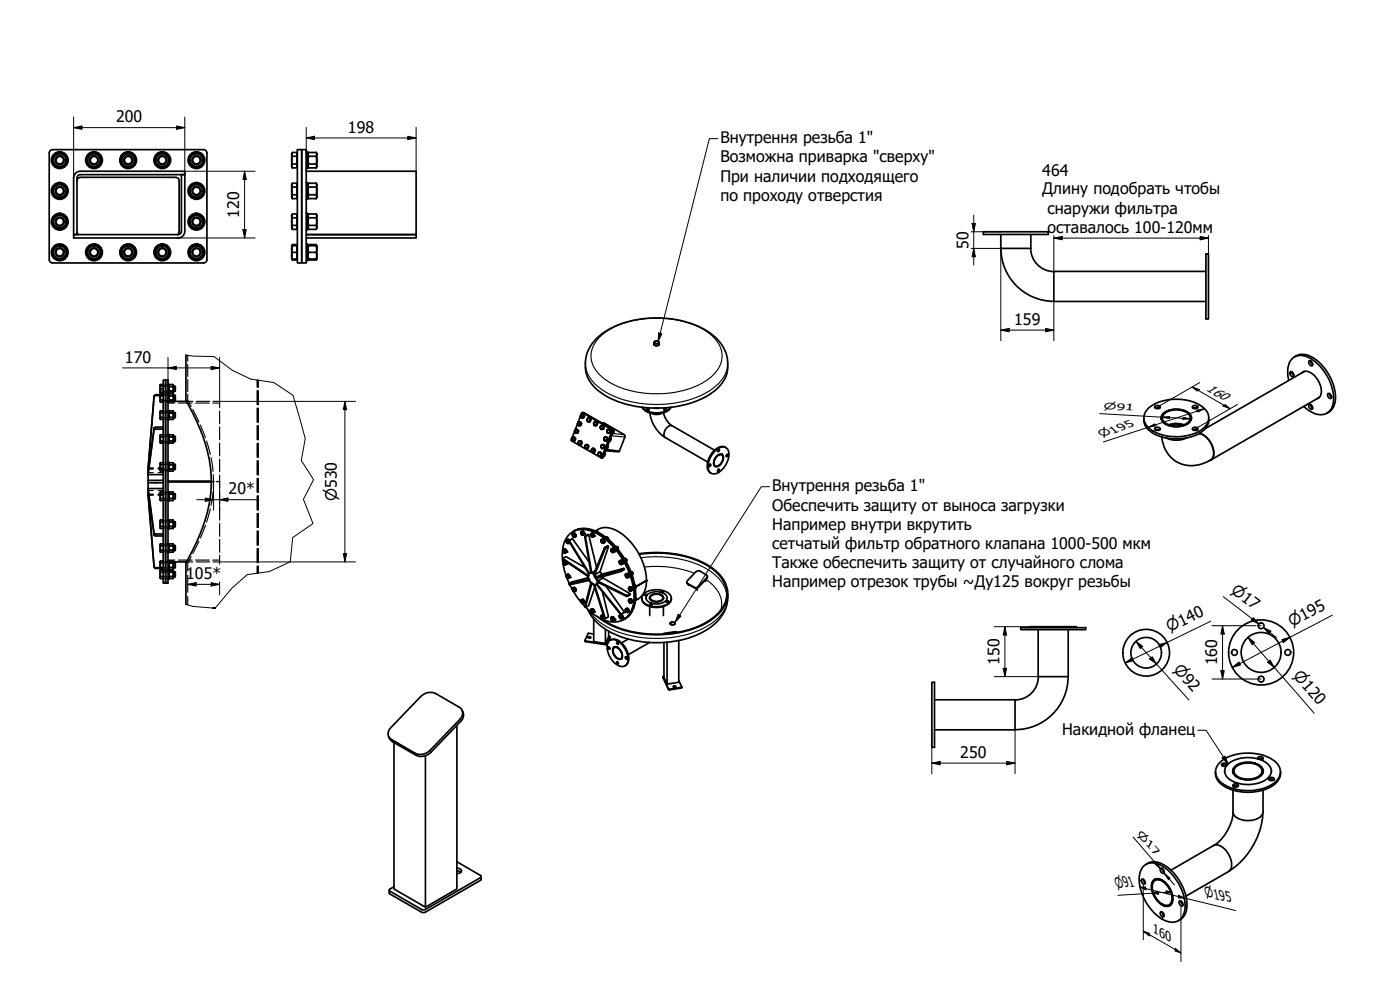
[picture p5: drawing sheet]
<svg xmlns="http://www.w3.org/2000/svg" width="420mm" height="297mm" viewBox="0 0 420 297" stroke-linecap="round" stroke-linejoin="round" font-family="sans-serif">
<defs><g id="words">
<g font-size="4.8">
<text x="34.8" y="36.7">200</text>
<text x="104.4" y="39.8">198</text>
<text x="216.2" y="43">Внутрення резьба 1&quot;</text>
<text x="216.2" y="48.7">Возможна приварка &quot;сверху&quot;</text>
<text x="312.8" y="52.8">464</text>
<text x="216.2" y="54.5">При наличии подходящего</text>
<text x="312.8" y="58.3">Длину подобрать чтобы</text>
<text x="71.8" y="65.3" transform="rotate(-90 71.8 65.3)">120</text>
<text x="216.2" y="60.2">по проходу отверстия</text>
<text x="314.3" y="64.1">снаружи фильтра</text>
<text x="314.3" y="69.8">оставалось 100-120мм</text>
<text x="290.6" y="74.7" transform="rotate(-90 290.6 74.7)">50</text>
<text x="304.4" y="97.4">159</text>
<text x="37.5" y="108.8">170</text>
<text x="68.6" y="148.3">20*</text>
<text x="231.7" y="147.4">Внутрення резьба 1&quot;</text>
<text x="231.7" y="153.2">Обеспечить защиту от выноса загрузки</text>
<text x="231.7" y="158.9">Например внутри вкрутить</text>
<text x="231.7" y="164.7">сетчатый фильтр обратного клапана 1000-500 мкм</text>
<text x="55.9" y="173.7">105*</text>
<text x="231.7" y="170.5">Также обеспечить защиту от случайного слома</text>
<text x="231.7" y="176.2">Например отрезок трубы ~Ду125 вокруг резьбы</text>
<text x="300" y="199.5" transform="rotate(-90 300 199.5)">150</text>
<text x="365.3" y="199.7" transform="rotate(-90 365.3 199.7)">160</text>
<text x="318.7" y="220.5">Накидной фланец</text>
<text x="288.2" y="227.4">250</text>
</g>
<g font-size="4.6">
<text x="101.1" y="150.4" transform="rotate(-90 101.1 150.4)">⌀530</text>
<text x="369.2" y="177.6" transform="rotate(38 369.2 177.6)">⌀17</text>
<text x="351" y="189.7" transform="rotate(-26 351 189.7)">⌀140</text>
<text x="387.6" y="188.2" transform="rotate(-28 387.6 188.2)">⌀195</text>
<text x="352" y="201.1" transform="rotate(48 352 201.1)">⌀92</text>
<text x="387.9" y="202.9" transform="rotate(49 387.9 202.9)">⌀120</text>
</g>
<text font-size="4.4" x="335.2" y="266.4" transform="rotate(-4 335.2 266.4)">⌀91</text>
<text font-size="4.2" x="361.8" y="268.9" transform="rotate(14 361.8 268.9)">⌀195</text>
<g font-size="3.9">
<text x="361.8" y="117.1" transform="rotate(30 361.8 117.1)">160</text>
<text x="346" y="279.8" transform="rotate(30 346 279.8)">160</text>
</g>
<g font-size="3.4">
<text x="336.3" y="129.3" transform="rotate(-18 336.3 129.3)">9</text>
<text x="338.6" y="128.6" transform="rotate(-18 338.6 128.6)">5</text>
</g>
<text font-size="3.2" x="330.6" y="131.2" transform="rotate(-18 330.6 131.2)">⌀ 1</text>
<text font-size="3" x="345.4" y="255.2" transform="rotate(49 345.4 255.2)">7</text>
<text font-size="2.9" x="341.3" y="250.4" transform="rotate(49 341.3 250.4)">⌀ 1</text>
<text font-size="2.8" x="337.6" y="123.1" transform="rotate(3 337.6 123.1)">1</text>
<text font-size="2.6" x="331" y="122.8" transform="rotate(3 331 122.8)">⌀ 9</text>
</g></defs>
<!-- layer: Visible Narrow (ISO) -->
<g fill="none" stroke="#000" stroke-width=".34">
<path d="M175.7 109a10.6 10.6 0 0 0 6.2 8.7 32.9 32.9 0 0 0 31.1-.5 10.1 10.1 0 0 0 5.4-8.2M179.7 101.4a23.9 23.9 0 0 1 16.6-6 26.1 26.1 0 0 1 17.5 5.5 7.6 7.6 0 0 1-.2 12.1 27.4 27.4 0 0 1-20.2 5 21.1 21.1 0 0 1-14.4-6.6 7.2 7.2 0 0 1 .7-10zM196.3 103a.6 .6 0 0 0 .1 .7 .6 .6 0 0 0 .7 .1l.7-.2v-.6M174.8 123.8l.5 .1M180.6 137.2h.4M183.5 130.8l4 .3M183.6 128.8l.4 .1M183.7 129.2l.4 .1M183.8 130.1l3.5 .3M169.1 167.7v.3M170.8 175.1l.1 .4M170.9 162.4l-.1 .1"/>
<path d="M175.5 161.2h.2M175.6 160.9h.3M181.4 164.5l.2 .2M181.6 164.2l.2 .3M186.1 171.1l.2 .4M186.5 171l.1 .3M188 178.6v.3M188.4 178.6v.3M192.3 167.4a30.9 30.9 0 0 1 21.4 4.4 9.8 9.8 0 0 1 4.4 6.9M193.4 170.1a31.9 31.9 0 0 1 15 1.9M206.4 175.1l.1 .2M208.4 176.2v.2"/>
<path d="M209.6 176l.1 .1M211.9 173.8a8.7 8.7 0 0 1 4.6 8.9l-.1 .3M212 173.5l.1 .1M218.4 179.2a10.9 10.9 0 0 1-6.6 9 33.5 33.5 0 0 1-30.2-.4l-3.3-2.6-1.5-2M175.5 181.9l.2 .2M175.7 192.3v.2M181.4 185.4h.2M181.9 193.2v.2M182.2 193.2v.2M183.1 191.1v.2M186.3 184.1l-.2 .1M186.6 184.2l-.1 .1"/>
<path d="M199 203.1v.3M200.6 206.7v.2M200.9 206.8v.2M204.4 206.2v.2"/>
</g>
<!-- layer: Visible (ISO) -->
<g fill="none" stroke="#000" stroke-width=".51">
<path d="M14.8 45.9v32a.99 .99 0 0 0 1 1h45.3M15.9 56.2l-.2 .9 .2 1.2M15.9 47l-.2 .8 .2 1.3M16 56.1l1.9-1.1 2 1.1v2.3l-2 1.2-1.9-1.2zM16 46.9l1.9-1.2 2 1.2v2.3l-2 1.2-1.9-1.2zM16 58.5l.6 .6 1.2 .4M16 49.3l.6 .6 1.2 .4M17.8 55l-.8 .2-1 .9M17.8 45.8l-.8 .2-1 .8M18 55l1.2 .4 .6 .7M18 45.8l1.2 .4 .6 .6M19.8 58.5l-.9 .8-.9 .2"/>
<path d="M19.8 49.3l-.9 .8-.9 .2M19.9 56.2l.3 1.3-.3 .8M19.9 47l.3 1.3-.3 .8M22.1 53.4v17h1v-17M24.1 53.2a.99 .99 0 0 0-1 1M24.1 51.4a2.01 2.01 0 0 0-2 2M24.1 52.4a.99 .99 0 0 0-1 1M24.1 51.4h31.4v1h-31.4M24.1 53.2h28.7M26.2 47l-.2 .8 .2 1.3M26.2 46.9l2-1.2 2 1.2v2.3l-2 1.2-2-1.2zM26.3 49.3l.6 .6 1.2 .4"/>
<path d="M28.1 45.8l-.8 .2-1 .8M28.3 45.8l1.2 .4 .6 .6M30.1 49.3l-.9 .8-.9 .2M30.2 47l.3 1.3-.3 .8M36.4 47l-.2 .8 .2 1.3M36.4 46.9l2-1.2 2 1.2v2.3l-2 1.2-2-1.2zM36.6 49.3l.5 .6 1.3 .4M38.4 45.8l-.9 .2-.9 .8M38.6 45.8l1.2 .4 .6 .6M40.4 49.3l-1 .8-.8 .2M40.5 47l.2 1.3-.2 .8M46.7 47l-.3 .8 .3 1.3"/>
<path d="M46.7 46.9l2-1.2 2 1.2v2.3l-2 1.2-2-1.2zM46.8 49.3l.6 .6 1.2 .4M48.6 45.8l-.8 .2-1 .8M48.8 45.8l1.2 .4 .6 .6M50.6 49.3l-1 .8-.8 .2M50.7 47l.3 1.3-.3 .8M52.8 53.2a.99 .99 0 0 1 1 1v15.3l-.5 .9M56.9 47l-.2 .8 .2 1.3M56.9 56.2l-.2 .9 .2 1.2M56.9 46.9l2-1.2 2.1 1.2v2.3l-2.1 1.2-2-1.2zM56.9 56.1l2-1.1 2.1 1.1v2.3l-2.1 1.2-2-1.2zM57 49.3l.6 .6 1.2 .4"/>
<path d="M57 58.5l.6 .6 1.2 .4M58.8 45.8l-.8 .2-1 .8M58.8 55l-.8 .2-1 .9M59.1 45.8l1.2 .4 .6 .6M59.1 55l1.2 .4 .6 .7M60.9 49.3l-1 .8-.8 .2M60.9 58.5l-1 .8-.8 .2M61 47l.2 1.3-.2 .8M61 56.2l.2 1.3-.2 .8M61.1 44.9a.99 .99 0 0 1 1 1M61.1 44.9h-45.3a.99 .99 0 0 0-1 1M62.1 45.9v32a.99 .99 0 0 1-1 1"/>
<path d="M87.8 56.1l-.3 1.2 .3 1.1M87.8 58.4l-.3 .6 .3 .6M87.8 55l-.3 .5 .3 .6M87.8 56.1h1.3v-1.1h-1.3l-.3 .3v4l.3 .3M87.8 46.9l-.3 1.1 .3 1.2M87.8 49.2l-.3 .6 .3 .6M87.8 45.7l-.3 .6 .3 .6M87.8 46.9h1.3v-1.2h-1.3l-.3 .3v4.1l.3 .3M89.1 56.1v2.3h-1.3M89.1 58.4v1.2h-1.3M89.1 46.9v2.3h-1.3M89.1 49.2v1.2h-1.3"/>
<path d="M89.1 55.4h.1M89.1 59.2h.1M89.1 46.2h.1M89.1 49.9h.1M89.2 44.9v34h1.4v-34h1.3v34h-1.3v-34zM91.9 51.4h33v19h-33h33v1h-33M91.9 54.8l.5 .2v4.5l-.5 .3M91.9 45.5l.5 .3v4.5l-.5 .2M92.2 45.5v5M92.2 54.8v5M92.4 59.2l.2 .4M92.4 49.9l.2 .5"/>
<path d="M92.6 55l-.1 .4 .1 .7-.1 3 .1 .5M92.6 45.7l-.1 .5 .1 .7-.1 3 .1 .5M92.6 55l-.2 .4M92.6 55h2.3M92.6 56.1h2.3M92.6 58.4h2.3M92.6 59.6h2.3M92.6 45.7l-.2 .5M92.6 45.7h2.3M92.6 46.9h2.3M92.6 49.2h2.3M92.6 50.4h2.3"/>
<path d="M94.9 55l.1 .4-.1 .7 .1 3-.1 .5M94.9 45.7l.1 .5-.1 .7 .1 3-.1 .5M94.9 45.7l.2 .5v3.7l-.2 .5M94.9 55l.2 .4v3.8l-.2 .4M15.7 75.8l.2 .8 .8 1M15.9 65.5l-.2 .8 .2 1.3M16 65.3l1.9-1.1 2 1.1v2.3l-2 1.2-1.9-1.2zM16 67.7l.6 .7 1.2 .4M16.7 73.8l-.6 .6-.4 1.2M16.8 73.7h2.3l1.2 2-1.2 2h-2.3l-1.2-2zM16.9 77.7l.8 .3 1.3-.3M16.9 73.7l1.2-.3 .9 .3"/>
<path d="M17.8 64.3l-.8 .2-1 .8M18 64.3l1.2 .4 .6 .6M19.2 73.8l.8 1 .2 .8M19.8 67.7l-.9 .9-.9 .2M19.9 65.5l.3 1.2-.3 .9M20.2 75.8l-.4 1.2-.6 .6M23.1 69.6l.5 .8M26.2 74.7l-.2 .8 .2 1.2M26.2 74.6l2-1.2 2 1.2v2.3l-2 1.1-2-1.1zM26.3 76.9l.6 .6 1.2 .5M28.1 73.4l-.8 .2-1 .9M28.3 73.4l1.2 .5 .6 .6"/>
<path d="M30.1 76.9l-.9 .9-.9 .2M30.2 74.7l.3 1.2-.3 .8M36.4 74.7l-.2 .8 .2 1.2M36.4 74.6l2-1.2 2 1.2v2.3l-2 1.1-2-1.1zM36.6 76.9l.5 .6 1.3 .5M38.4 73.4l-.9 .2-.9 .9M38.6 73.4l1.2 .5 .6 .6M40.4 76.9l-1 .9-.8 .2M40.5 74.7l.2 1.2-.2 .8M46.7 74.7l-.3 .8 .3 1.2M46.7 74.6l2-1.2 2 1.2v2.3l-2 1.1-2-1.1zM46.8 76.9l.6 .6 1.2 .5"/>
<path d="M48.6 73.4l-.8 .2-1 .9M48.8 73.4l1.2 .5 .6 .6M50.6 76.9l-1 .9-.8 .2M50.7 74.7l.3 1.2-.3 .8M53.4 70.4a1 1 0 0 0 1-1v-17h1.1v17a2.01 2.01 0 0 1-2.1 2M53.5 70.4h-31.4v1h31.4M56.9 74.7l-.2 .8 .2 1.2M56.9 65.5l-.2 .8 .2 1.3M56.9 74.6l2-1.2 2.1 1.2v2.3l-2.1 1.1-2-1.1zM56.9 65.3l2-1.1 2.1 1.1v2.3l-2.1 1.2-2-1.2zM57 76.9l.6 .6 1.2 .5M57 67.7l.6 .7 1.2 .4"/>
<path d="M58.8 73.4l-.8 .2-1 .9M58.8 64.3l-.8 .2-1 .8M59.1 73.4l1.2 .5 .6 .6M59.1 64.3l1.2 .4 .6 .6M60.9 76.9l-1 .9-.8 .2M60.9 67.7l-1 .9-.8 .2M61 74.7l.2 1.2-.2 .8M61 65.5l.2 1.2-.2 .9M87.5 76.7l.3 1M87.5 76.7v1h.3M87.5 74.7l.3 1-.3 1M87.5 74.7v2"/>
<path d="M87.6 77.7l.2 .3zM87.8 73.7l-.3 1M87.8 73.7h-.3v1M87.8 75.7h1.3v2h-1.3M87.8 73.7h1.3v2M87.8 73.4l-.2 .3 .2-.3h1.3v.3M87.8 65.3l-.3 1.2 .3 1.1M87.8 67.6l-.3 .6 .3 .6M87.8 64.2l-.3 .6 .3 .5M87.8 65.3h1.3v-1.1h-1.3l-.3 .3v4l.3 .3M89.1 77.7v.3h-1.3M89.1 65.3v2.3h-1.3"/>
<path d="M89.1 67.6v1.2h-1.3M89.1 73.9h.1M89.1 77.6h.1M89.1 64.6h.1M89.1 68.4h.1M91.9 73.2l.5 .3v4.5l-.5 .2M91.9 64l.5 .2v4.5l-.5 .3M92.2 64v5M92.2 73.2v5M92.4 77.6l.1 .1M92.4 68.4l.2 .4M92.5 73.7h2.5"/>
<path d="M92.5 77.7h2.5M92.5 73.7l-.1 .2M92.5 77.7l.1 .3M92.6 73.7l-.1 .8 .1 3.2M92.6 73.4l-.1 .3M92.6 64.2l-.1 .4 .1 .7-.1 3.1 .1 .4M92.6 75.7h2.3M92.6 73.4h2.3M92.6 78h2.3M92.6 64.2l-.2 .4M92.6 64.2h2.3M92.6 65.3h2.3"/>
<path d="M92.6 67.6h2.3M92.6 68.8h2.3M94.9 73.7l.1 .8-.1 3.2M94.9 73.4l.1 .3M94.9 64.2l.1 .4-.1 .7 .1 3.1-.1 .4M94.9 64.2l.2 .4v3.8l-.2 .4M95 77.7l-.1 .3M95 73.7v4M295.1 69.5h19.5v.8h-19.5zM300.4 70.3v4.2h9v-4.2M300.4 74.5a15.9 15.9 0 0 0 15.9 15.9M309.3 74.5a7 7 0 0 0 7 7"/>
<path d="M361.9 76.2h.8v19.5h-.8zM361.9 81.4h-45.6v9.1h45.6M48.1 118.7h-1.5l-.4 .3-1.8 21.7v-.2M48.1 118.4h-1.3l-.6 .4-1.8 21.7M48.1 118.4l.1 1.6M48.2 115.6v2.2M48.2 115.6v1.1M48.2 116.7v1.1M48.2 115.4l-.1 .2zM48.2 117.9l-.1-.1 .1 .1h.8M48.2 118.1l-.1 .3M48.2 118.1l-.1 2.4 .1 .1h.8"/>
<path d="M48.2 116.7h.8M48.2 115.6h.8M48.2 117.8h.8M48.2 115.4h.8M48.2 118.1h.8M48.2 118.8h.8M49 114h.7v60.9h-.7zM49.7 114h.7v60.9h-.7zM50.4 115.3h.3v5.5h-.3M50.4 118h.3M50.7 117.7l.1 .2M50.8 115.4v2.5"/>
<path d="M50.8 118.1v2.5M50.8 115.4h1.1M50.8 118.1h1.1M50.8 118.8h1.1M50.8 115.4l-.1 .2M50.8 116h1.1M50.8 117.3h1.1M50.8 117.9h1.1M50.8 118.1l-.1 .2M51.9 115.4v2.5M51.9 118.1v2.5M51.9 115.4l.2 .2v2.1l-.2 .2"/>
<path d="M51.9 118.1l.2 .2v2.1M52.1 115.9h.4M52.1 117.4h.4M52.1 118.6h.4M52.5 115.9v1.5M52.5 118.6v1.5M55.8 106.5v13.7l3 5.6 1.7 4.1a38.9 38.9 0 0 1-1.4 32.6l-3.3 6.3v12.5M179.2 101.4a27.1 27.1 0 0 1 19.3-6 24.8 24.8 0 0 1 16.9 6.6 10.4 10.4 0 0 1 3 7v1.1a10.4 10.4 0 0 1-5.8 8.5 33.3 33.3 0 0 1-31.1 0 10.7 10.7 0 0 1-5.8-8.5v-1.1a11 11 0 0 1 3.5-7.6zM196.3 102.7v.6a.85 .85 0 0 0 .8 .4 .85 .85 0 0 0 .7-.4v-.6M196.4 102.5a.7 .7 0 0 1 .8-.3 .7 .7 0 0 1 .5 .7 .76 .76 0 0 1-.8 .3 .76 .76 0 0 1-.6-.6zM196.5 102.5a.62 .62 0 0 1 .7-.2 .62 .62 0 0 1 .4 .7 .75 .75 0 0 1-1.2-.4zM386.8 114.1a6.4 6.4 0 0 1 1.6-7 5.6 5.6 0 0 1 6.4 1.5 14.3 14.3 0 0 1 5.2 12.6 3.9 3.9 0 0 1-6.1 2.6l-2.6-1.9"/>
<path d="M387.1 111.7a.85 .85 0 0 1 1 .3 .85 .85 0 0 1-.1 1.1l-.7-.5zM387.6 111.6l.7 1.1M388.5 107.1a5.3 5.3 0 0 1 6.5 .9 14.6 14.6 0 0 1 5.6 12.8 4.4 4.4 0 0 1-2.4 3.2M390.8 111.8a2.73 2.73 0 0 1 3.7 .9 5.6 5.6 0 0 1 1.6 6.4l-.8 .5M391.4 111.4l-.1 .1M391.5 111.4l-29.8 17.2M392.8 108.4a.87 .87 0 0 1 1 .4 .87 .87 0 0 1-.1 1l-.8-.5zM393.3 108.3l.3 .8 .4 .3M395.8 119.3h.1M395.9 119.2l-32.6 18.8M398.5 118.1a.86 .86 0 0 1 .9 .5 .86 .86 0 0 1-.1 1l-.6-.4zM399 118.1l.2 .6 .4 .5"/>
<path d="M48.2 120v.6M48.2 123.3v1.9M48.2 125.2v.6M48.2 123.3l-.1 2.4 .1 .1h.8M48.2 130.5v1.8M48.2 132.3v.7M48.2 130.5l-.1 2.3 .1 .2h.8M48.2 138.8v1.9M48.2 138.8l-.1 2.4 .1 .1h.8M48.2 120h.8M48.2 125.2h.8M48.2 123.3h.8"/>
<path d="M48.2 123.9h.8M48.2 132.3h.8M48.2 130.5h.8M48.2 131.1h.8M48.2 138.8h.8M48.2 139.5h.8M49 128.8h-2.4l-.4 .2-1.8 13.4v-.6M49 128.2h-2.4l-.4 .2-1.8 13.4M50.4 123.2h.3v2.7h-.3M50.4 130.3h.3v2.8h-.3M50.4 138.7h.3v2.8h-.3M50.7 120.4l.1 .2"/>
<path d="M50.7 125.6l.1 .2M50.7 132.7l.1 .3M50.8 123.3v2.5M50.8 130.5v2.5M50.8 138.8v2.5M50.8 120h1.1M50.8 125.2h1.1M50.8 123.3h1.1M50.8 123.9h1.1M50.8 132.3h1.1M50.8 130.5h1.1M50.8 131.1h1.1"/>
<path d="M50.8 138.8h1.1M50.8 139.5h1.1M50.8 120.6h1.1M50.8 123.3l-.1 .3M50.8 125.8h1.1M50.8 130.5l-.1 .2M50.8 133h1.1M50.8 138.8l-.1 .3M51.9 123.3v2.5M51.9 130.5v2.5M51.9 138.8v2.5M51.9 123.3l.2 .3v2l-.2 .2"/>
<path d="M51.9 130.5l.2 .2v2l-.2 .3M51.9 138.8l.2 .3v2l-.2 .2M52.1 120.4h3.8M52.1 120.1h.4M52.1 123.9h.4M52.1 125.3h.4M52.1 131h.4M52.1 132.4h.4M52.1 139.3h.4M52.1 120.4l-.2 .2M52.5 123.9v1.4M52.5 131v1.4"/>
<path d="M52.5 139.3v1.5M171.6 131.5v.5zM171.6 132l.4 .2-.2 .1zM171.7 131.2l.3-.1-.4 .4zM172 131.1h.3v.3zM172 132.2l.4-.3zM172.3 131.1l.5 .5-.2 .6M172.3 132.2h.3l-.8 .1M172.3 131.4l.1 .5zM172.5 129.4l-.8 1.9M172.5 129.2v.5zM172.5 129.7l.4 .2-.2 .1z"/>
<path d="M172.5 131.6h.3M172.6 128.9l.2-.1-.3 .4zM172.8 128.8h.3l.1 .3zM173.1 128.8l.6 .6-.3 .5M173.2 129.9h.2l-.7 .1M173.2 129.1l.1 .5zM173.3 129.6l-.4 .3zM173.4 127.1l-.8 1.9M173.4 126.9v.6zM173.4 129.4h.3M173.4 127.5l.4 .2h-.2zM173.5 126.6h.2l-.3 .3z"/>
<path d="M173.6 132.6v.6zM173.6 133.2l.4 .2zM173.7 126.6l.3-.1 .2 .3zM173.7 132.3h.2l-.3 .3zM173.9 132.3h.3l.1 .2zM174 133.4l.4-.4-.1 .3zM174 126.5l.5 .6-.2 .6M174.1 127.6l.2 .1h-.7M174.2 126.8v.5zM174.2 127.3l-.4 .4zM174.2 124.9l.3 .4zM174.2 132.3h.3l.2 .5-.2 .6"/>
<path d="M174.2 124.7l-.7 2M174.3 133.3l.2 .1h-.7M174.3 127.1h.2M174.3 124.4l.2-.5 .3-.1 8.9 5.2-3.1 8.2-.3 .1-8.8-5 .1-.7M174.3 132.5l.1 .5zM174.4 124.4l.5-.1zM174.4 124.4l-.2 .5zM174.5 125.3h.4l-.2 .2zM174.5 132.8h.2M174.7 124.2l.6 .3-.2-.1M174.8 123.8h.2M174.9 124.3l.2 .1v.4z"/>
<path d="M175 123.8l8.9 5.2-3.3 8.4M175 123.8l9.1 5.2-3.1 8.3-.4 .1M175.1 124.8l-.2 .5zM175.3 124.5l.1 .6h-.3M175.4 125.1l-.7 .4M175.6 133.8v.5zM175.6 134.3l.4 .2zM175.7 133.5l.2-.1-.3 .4zM175.9 133.4l.4 .3zM176.2 133.4h.2l.3 .5-.2 .6M176.3 125.8v.5zM176.3 126.3l.4 .2z"/>
<path d="M176.3 134.5h.2l-.7 .1M176.3 133.7l.2 .2-.2 .3zM176.3 134.2v.3h-.3zM176.4 125.5l.2-.1-.3 .4zM176.5 133.9h.2M176.6 125.4h.3l.1 .2zM176.7 126.5l.3-.3v.3zM176.9 125.4l.5 .5-.2 .6M177 126.5h.2h-.8M177 125.6v.6zM177.2 125.9h.2M177.5 134.9l.1 .6z"/>
<path d="M177.6 135.5l.4 .2zM177.7 134.6h.2l-.4 .3zM177.9 134.6h.3l.1 .2zM178.2 134.6l.5 .5-.2 .6M178.2 126.9l.1 .5zM178.2 135.6l.3 .1h-.7M178.3 127.4l.3 .3zM178.3 134.8l.2 .3-.2 .2zM178.3 135.3l-.3 .4zM178.4 126.6h.2l-.4 .3zM178.5 135.1h.2M178.6 126.6l.3-.1 .1 .3z"/>
<path d="M178.7 127.6l.3-.3-.1 .3zM178.9 126.5l.2 .1 .3 .5-.2 .5M178.9 127.6h.3l-.8 .1M179 126.8v.5zM179.2 127l.2 .1M179.5 136.1v.5zM179.5 136.6l.4 .2zM179.7 135.7h.2l-.4 .3zM179.9 135.7h.3l.1 .3zM179.9 136.8l.4-.3-.1 .3zM180.2 135.7l.5 .5-.3 .6M180.2 128l.1 .6z"/>
<path d="M180.2 136.8h.2h-.7M180.3 128.6l.3 .2zM180.3 136v.5zM180.3 127.7h.3l-.4 .3zM180.4 137.3l.2 .1M180.4 133.8v.5zM180.4 134.3l.4 .2-.2 .1zM180.4 136.2h.3M180.5 126.9h.8l6.1 3.6 .2 .3-1.7 4.6-4-.4 4 .4-.1 .2-4-.4M180.6 127.7h.2l.2 .2zM180.6 133.5l.2-.1-.4 .4zM180.7 128.8l.3-.3z"/>
<path d="M180.8 133.4h.3v.2zM180.8 134.5l.4-.3-.1 .3zM180.8 127.7l.6 .5-.3 .6M180.9 128.8h.2h-.7M181 127.9l.1 .3-.1 .3zM181.1 133.4l.5 .5-.3 .6M181.1 134.5h.2l-.7 .1M181.1 133.6l.1 .6zM181.1 128.2h.3M181.2 136.8l.2 .1M181.3 131.5v.5zM181.3 132l.4 .2z"/>
<path d="M181.3 133.9h.3M181.4 136.3h.2M181.4 131.2l.3-.1-.4 .4zM181.5 136a.62 .62 0 0 1-.4 .9M181.7 131.1h.2l.1 .2zM181.7 132.2l.4-.3-.1 .3zM181.9 131.1l.6 .5-.3 .6M182 132.2h.2h-.7M182 131.3l.1 .6zM182.1 134.6h.2M182.2 129.1v.6zM182.2 129.7l.4 .2z"/>
<path d="M182.2 131.6h.3M182.3 128.9l.2-.1-.3 .3zM182.3 134h.2M182.4 133.7a.57 .57 0 0 1-.4 .9M182.5 128.8h.3l.1 .3zM182.6 129.9l.4-.3-.1 .3zM182.8 128.8l.5 .6-.2 .5M182.9 129.9h.2h-.7M182.9 129.1l.1 .5zM183 132.3h.2M183.1 129.3l.2 .1M183.2 131.7h.2"/>
<path d="M183.3 131.4a.57 .57 0 0 1-.4 .9M184.1 129.4h.2M184.1 129.1a.59 .59 0 0 1-.3 .9h.3M192.7 122.2a5.5 5.5 0 0 0 6.5 1.7l1.6-.9 .5-.8M192.9 122.2a6.1 6.1 0 0 0 7.2 1l1.1-1M194.2 123a.29 .29 0 0 1 .3-.4 .29 .29 0 0 1 .2 .4h-.5h.6M195.1 123.9a10.3 10.3 0 0 0 4.5 7.3M195.7 124.1a3.3 3.3 0 0 0 2.7 0M196.4 122.5h1.3M196.5 122.5h1.1M199.1 123.9l.9 2.1 1.6 1.7M199.3 123l.6-.1a.34 .34 0 0 1-.6 .1 .34 .34 0 0 1 0-.5 .34 .34 0 0 1 .6 .1v.4"/>
<path d="M213 139.3h.1a.3 .3 0 0 1 .2 .5 .3 .3 0 0 1-.5 0zM213.1 139.3l-.3 .5M214.4 135.1l-12.7-7.4a2.37 2.37 0 0 0-2 3.6l12.7 7.3M214.5 139.9h.1M214.5 139.8l.1 .1M214.5 135.4a2.59 2.59 0 0 1 3.7-.8 5 5 0 0 1-1.2 6 2.76 2.76 0 0 1-3.9 1.1 5.3 5.3 0 0 1 1.4-6.3zM215 137a1.12 1.12 0 0 1 1-.7 1.12 1.12 0 0 1 1 .6 2.61 2.61 0 0 1-2.4 3.1 2.07 2.07 0 0 1 .4-3zM215 137a1.15 1.15 0 0 1 1-.7 1.15 1.15 0 0 1 1 .6 2.69 2.69 0 0 1-2.2 3.1 1.68 1.68 0 0 1 0-2.7zM215.1 137.1a1.06 1.06 0 0 1 1.8-.3 2.36 2.36 0 0 1-2.2 3 2.01 2.01 0 0 1 .4-2.7zM215.6 134.9a.29 .29 0 0 1 .2 .4 .29 .29 0 0 1-.5 0l.3-.4-.3 .5M216.5 136.3l.2 .1M217.8 134.3a3.1 3.1 0 0 0-4 1.5 5 5 0 0 0-1 5.7l.6 .5"/>
<path d="M218.1 136.5v-.1a.32 .32 0 0 1 .4 .4 .32 .32 0 0 1-.5 .2zM218.2 136.3l-.3 .5M343.3 125.4a5.5 5.5 0 0 0 4.5 5.4 14.4 14.4 0 0 0 13.5-1.7 4.2 4.2 0 0 0 1.5-3.7M344.7 122.5a14.3 14.3 0 0 1 16.6-.1 3.9 3.9 0 0 1-.9 6.7 14.5 14.5 0 0 1-15.5-.5 3.8 3.8 0 0 1-.2-6.1zM346.5 128.5l1.1-.3a.52 .52 0 0 1 .6 .6 .52 .52 0 0 1-.8 .3 .65 .65 0 0 1-.9-.6zM346.8 121.8l.6-.1a.56 .56 0 0 1 .8 .5 .56 .56 0 0 1-.8 .4h-.2a.48 .48 0 0 1-.6-.2 .48 .48 0 0 1 .2-.6zM346.8 122.5l.6-.2 .6 .2M346.8 129h1.2M348.5 125.4v.4M349 124.1a6.4 6.4 0 0 1 8.2 .3 1.94 1.94 0 0 1-1.3 3 6.5 6.5 0 0 1-7-.9 1.75 1.75 0 0 1 .1-2.4zM349.2 124a6.4 6.4 0 0 1 8 .4 2.05 2.05 0 0 1-1.4 3.1 6.2 6.2 0 0 1-7-1.2 1.64 1.64 0 0 1 .4-2.3zM349.5 124.1a5.8 5.8 0 0 1 7.5 .5 2.03 2.03 0 0 1-1.7 2.9 5.9 5.9 0 0 1-6.3-1.4 1.57 1.57 0 0 1 .5-2z"/>
<path d="M350 131.4a7.1 7.1 0 0 0 6.1 0M350.8 127.5l1.8-.4 2.7 .4M351 127.5l1.5-.3 2.5 .3M357.5 125.7h.1M357.5 125.4v.4M357.9 121.9l.9-.2a.53 .53 0 0 1 .7 .4 .53 .53 0 0 1-.6 .5 .66 .66 0 0 1-.7 0 .66 .66 0 0 1-.3-.7zM357.9 128.5l.7-.3a.59 .59 0 0 1 .9 .5 .59 .59 0 0 1-.9 .4 .51 .51 0 0 1-.6-.1 .51 .51 0 0 1-.1-.5zM358.1 129h1.2M358.1 122.5l.6-.2 .6 .2M359.8 130.1a6.1 6.1 0 0 1 4.2 7.2 8.1 8.1 0 0 1-5.7 2.4 8.9 8.9 0 0 1-9.6-8.6M359.9 130.1a6 6 0 0 1 4 7.3l-.9 .8M392.9 121.4a.84 .84 0 0 1 .9 .4 .84 .84 0 0 1-.2 1l-.6-.4z"/>
<path d="M393.3 121.4l.2 .6 .5 .5M44.4 140.4v.1M44.4 147.2l1.8 23 .4 .3h1.5M44.4 144.9v2.3l1.8 13.4 .4 .2h2.4M44.4 144.1h4.6M44.4 144.1v.8h4.6M44.4 148.5v.1M44.6 148.3l1.6 21.7 .6 .3h1.3M44.6 140.7l-.2 1.1M48.2 140.7v.6M48.2 147.6v1.9M48.2 149.5v.7"/>
<path d="M48.2 147.6l-.1 2.4 .1 .2h.8M48.2 156v1.9M48.2 157.9v.7M48.2 156l-.1 2.4 .1 .2h.8M48.2 140.7h.8M48.2 149.5h.8M48.2 147.6h.8M48.2 148.3h.8M48.2 157.9h.8M48.2 156h.8M48.2 156.7h.8M49 146.6h-4.6l1.8 13.4 .4 .2h2.4"/>
<path d="M49 142.4h-4.6v1.7M50.4 144.5h13h-13M50.4 147.6h.3v2.7h-.3M50.4 155.9h.3v2.8h-.3M50.4 144.5h13M50.7 141.1l.1 .2M50.7 149.9l.1 .3M50.7 158.3l.1 .3M50.8 147.6v2.6M50.8 156v2.6M50.8 140.7h1.1M50.8 149.5h1.1"/>
<path d="M50.8 147.6h1.1M50.8 148.3h1.1M50.8 157.9h1.1M50.8 156h1.1M50.8 156.7h1.1M50.8 141.3h1.1M50.8 147.6l-.1 .3M50.8 150.2h1.1M50.8 156l-.1 .3M50.8 158.6h1.1M51.9 147.6v2.6M51.9 156v2.6"/>
<path d="M51.9 147.6l.2 .3v2l-.2 .3M51.9 156l.2 .3v2l-.2 .3M52.1 140.8h.4M52.1 148.2h.4M52.1 149.6h.4M52.1 156.6h.4M52.1 158h.4M52.5 148.2v1.4M52.5 156.6v1.4M172.2 159.4a8.1 8.1 0 0 1 8.8 1.5 23.4 23.4 0 0 1 9.5 19.5 7 7 0 0 1-3.1 5.4M172.2 159.4a7.6 7.6 0 0 1 8.3 .9 23.4 23.4 0 0 1 10.3 19.5 7 7 0 0 1-3.4 6M172.2 159.4l-.3 .1"/>
<path d="M174.3 159.5l.7-.1 .4 .4v.5l-.3 .2M174.3 159.5v.5a.38 .38 0 0 0 .2 .5 .38 .38 0 0 0 .5-.2 .46 .46 0 0 1-.6 .1 .46 .46 0 0 1-.1-.6l.2-.3zM174.5 159.5l.4 .3zM174.7 159.4h.3M174.9 159.8l.1 .5zM174.9 159.3l-.1 .1M175 159.4l-.3 .1M175 159.4l.3 .4M175.4 159.9v.4M175.4 159.8l-.3 .2M177.6 160h.3M177.8 159.9v.1"/>
<path d="M178 160l-.3 .1M178.7 159.3l.8-.4a6.7 6.7 0 0 1 7.2 1.3 18.3 18.3 0 0 1 7.2 15.7 5.4 5.4 0 0 1-2.4 3.8l-.8 .5 .1-.6M178.8 159.4l.4 .2M179 159.4h-.1M179.1 159.4l.3 .3-.2-.2M215.5 140.9a.29 .29 0 0 1 .5 .1 .29 .29 0 0 1-.3 .4l-.4-.1zM215.6 140.8l-.3 .5M48.2 163.2v1.8M48.2 165v.7M48.2 163.2l-.1 2.3 .1 .2h.8M48.2 168.3v2M48.2 170.3v.6"/>
<path d="M48.2 168.3l-.1 2.4 .1 .2h.8M48.2 171.1v1.9M48.2 173v.6M48.2 171.1l-.1 2.3 .1 .2h.8M48.2 165h.8M48.2 163.2h.8M48.2 163.8h.8M48.2 170.3h.8M48.2 168.3h.8M48.2 169h.8M48.2 173h.8M48.2 171.1h.8"/>
<path d="M48.2 171.7h.8M50.4 163.1h.3v2.7h-.3M50.4 168.3h.3v2.7h-.3M50.7 171v2.7h-.3M50.7 165.5l.1 .2M50.7 170.6l.1 .3M50.7 173.3l.1 .3M50.8 163.2v2.5M50.8 168.3v2.6M50.8 171.1v2.5M50.8 165h1.1M50.8 163.2h1.1"/>
<path d="M50.8 163.8h1.1M50.8 170.3h1.1M50.8 168.3h1.1M50.8 169h1.1M50.8 173h1.1M50.8 171.1h1.1M50.8 171.7h1.1M50.8 163.2l-.1 .2M50.8 165.7h1.1M50.8 168.3l-.1 .3M50.8 170.9h1.1M50.8 171.1l-.1 .2"/>
<path d="M50.8 173.6h1.1M51.9 163.2v2.5M51.9 168.3v2.6M51.9 171.1v2.5M51.9 163.2l.2 .2v2.1l-.2 .2M51.9 171.1l.2 .2v2l-.2 .3M51.9 168.3l.2 .3M52.1 173h.4M52.1 168.9h.4M52.1 168.6h3.8M52.1 170.3h.4M52.1 163.7h.4"/>
<path d="M52.1 165.2h.4M52.1 171.6h.4M52.1 168.6v2l-.2 .3M52.5 163.7v1.5M52.5 168.9v1.4M52.5 171.6v1.4M169 167.6v.4l7.5 5v-.3l-7.5-5.1 .9-.6 5.7 3.3M169 168.5l.2 .1a.48 .48 0 0 0-.1 .6 .48 .48 0 0 0 .7 .1 .42 .42 0 0 1-.6 .2 .42 .42 0 0 1-.2-.6zM169 164.9l.7-.2 .4 .5v.5l-.3 .2M169 164.9l.2 .1a.48 .48 0 0 0-.1 .6 .48 .48 0 0 0 .7 .1 .42 .42 0 0 1-.6 .2 .42 .42 0 0 1-.2-.6zM169 168.5l.6-.2-.2 .2M169.2 168.6l.3 .2z"/>
<path d="M169.2 165l.3 .2zM169.3 164.7h.3l-.2 .2M169.5 168.3h-.2M169.5 168.8l.3 .5zM169.5 165.2l.3 .5zM169.5 164.7h.1M169.7 164.8l.3 .3M169.8 168.4l.3 .4v.5l-.3 .2M169.8 168.5l.2 .3M169.9 172.9a13.4 13.4 0 0 1 .3-11.8 6 6 0 0 1 7.8-1.6 22.8 22.8 0 0 1 11.6 14.5 12.4 12.4 0 0 1-1 10.6 6.5 6.5 0 0 1-8.6 .8l-1.9-1.1-2.5-2.2M170 172.5l.6-.2 .4 .5v.5l-.3 .2M170 172.5v.5a.39 .39 0 0 0 .2 .5 .39 .39 0 0 0 .5-.2 .4 .4 0 0 1-.5 .2 .4 .4 0 0 1-.2-.5l.1-.5z"/>
<path d="M170 162.1v.4a.39 .39 0 0 0 .2 .5 .39 .39 0 0 0 .5-.2 .35 .35 0 0 1-.4 .3 .35 .35 0 0 1-.3-.4l-.1-.4 .2-.2zM170.1 165.3v.4M170.1 168.9v.4M170.1 173.2l.8 1.9M170.1 168.8l-.3 .2M170.1 165.2l-.3 .2M170.1 169v.1M170.1 165.4v.1M170.1 172.5l.4 .2zM170.1 162.1l.4 .2zM170.3 161.9h.3l-.3 .1M170.3 172.3h.3l-.3 .2"/>
<path d="M170.5 161.9h.1M170.5 172.7l.2 .6zM170.5 162.3l.2 .5zM170.5 172.3h.1M170.7 162l.2 .2-.3-.3-.6 .2M170.7 172.4l.3 .3M170.7 162.5h.1M170.8 175.1l.1 .4M170.9 175.1l5.8-1.3 .1 .3-5.9 1.4M170.9 175.5h.1M170.9 162.1l5.9 9.8-.1 .2-5.9-9.6zM171 172.9v.4"/>
<path d="M171 175.5l.8 1.4M171 162.1l.8-.5 5 7.1M171 172.8l-.3 .2M171 162.9l-.3 .1M171.1 173h-.1M171.8 160.2l.7-.2 .3 .5v.5l-.2 .2M171.8 160.2h.2a.62 .62 0 0 0-.1 .7 .62 .62 0 0 0 .7 .3v-.3a.5 .5 0 0 1-.8 .1 .5 .5 0 0 1 0-.7zM171.8 176.5l.7-.2 .3 .5v.5l-.2 .1M171.8 176.5h.2a.61 .61 0 0 0-.1 .7 .61 .61 0 0 0 .7 .2v-.2a.41 .41 0 0 1-.6 .3 .41 .41 0 0 1-.2-.6zM172 160.2l.3 .2zM172 176.5l.2-.1 .1 .3zM172 177.3l2.4 3.4"/>
<path d="M172.1 176.3h.3M172.2 176.4l.3-.1 .3 .4M172.3 160.4l.3 .2v.3zM172.3 176.7l.3 .5zM172.3 160h.1M172.3 176.3h.1M172.4 160h-.3M172.5 160l-.3 .2M172.5 160.1l.3 .3M172.8 160.6v.3M172.8 176.9v.3M172.8 160.9h.1"/>
<path d="M172.8 177.2h.1M172.8 160.5l-.2 .1M172.8 160.7h.1M172.8 176.8l-.2 .1M172.8 177h.1M174.9 179.8l-.1 .1M175 179.9h-.3M175 179.9l-.3 .1M175 179.9l.3 .4M175.4 160h.1M175.5 161l1.2-.6-.9 .5-.1 .3 1.9 10.7-.3-.1zM176.5 173.3l-4.8 1.3-.8 .5"/>
<path d="M176.7 160.4l2.3 9.9M176.7 172a2.01 2.01 0 0 1 2.6 1.8 1.1 1.1 0 0 1-.4 1.7 1.1 1.1 0 0 1-1.6-.7 2.36 2.36 0 0 1-.6-2.8zM176.8 172.2a1.57 1.57 0 0 1 2.2 1.1 1.24 1.24 0 0 1-.6 2.1 2.51 2.51 0 0 1-1.6-3.2zM176.9 171.9l.4-.3-.5 .3M177.3 160.2l.7-.2 .4 .4v.5l-.3 .2M177.3 160.2v.4a.39 .39 0 0 0 .2 .5 .39 .39 0 0 0 .5-.2 .4 .4 0 0 1-.5 .2 .4 .4 0 0 1-.2-.5l.2-.4zM177.5 160.2l.3 .2zM177.8 160.4l.2 .5zM178 160l.3 .4-.2 .2M178.2 172.3l.4 1 .6 .8M178.3 175.5h-.1M178.4 160.5v.4"/>
<path d="M178.4 160.6v.1M178.5 176.3l-1.8 5.4-1 .5 1.9-7.1-.3-.2-1.8 7.1M178.6 171.2l-1 .7M179 173.2l1.6-.9 6.6-1.8-1.1 .6zM179 175.4h-.1M179.2 175.2l-.2 .2 7.1 8.8 .3 .1 1-.6M179.4 174.4v.3l8.6 4.2 1.1-.4v-.3M179.4 174.4l1.6-1 8.1 4.8-1.1 .4zM179.8 174.9l-.6 .3 7.1 8.9 .3 .1 .8-.5-5.5-7.8M180.1 171.5l.5 .8M180.3 162.1l.1 .4zM180.5 162h.3z"/>
<path d="M180.6 161.9l.2-.2 .5 .3 .2 .5-.2 .3M180.8 162a.51 .51 0 0 1 .4 .4 .51 .51 0 0 1-.3 .6l-.5-.5a.41 .41 0 0 0 .6 .4 .41 .41 0 0 0 0-.7zM180.8 177.7l1.8 7.4-.8 .4-.2-.1-3.1-9.9h-.3l3.2 9.9 .3 .1M180.9 173l.1 .4M180.9 161.7l.3 .2M181.1 161.8h.1M181.3 162l.2 .5M181.3 162l-.3 .1M181.3 162.8l-.3 .2M181.4 164.3l1-.6 .2 .3-1 .7-3.1 7.8-.3-.3zM181.4 162.6l.1 .1M181.5 162.6l-.2 .2"/>
<path d="M181.5 162.5l-.3 .2M181.8 161.2a.56 .56 0 0 1 .7 .6M182.1 161.1l-.2 .2M182.2 161.2l.3 .2 .1 .4M182.3 161.2l.3 .5M182.5 161.6l-.1 .1M182.6 161.7h.1M182.6 164l-2.5 7.5-1.6 1M183.4 164.8l.6-.2 .4 .4v.6l-.3 .1M183.4 164.8h.1a.59 .59 0 0 0 0 .7 .59 .59 0 0 0 .6 .2v-.2a.48 .48 0 0 1-.7 .1 .48 .48 0 0 1-.1-.7zM183.5 164.8l.3-.1 .1 .3zM183.9 165l.2 .2v.3z"/>
<path d="M184 164.6h-.3M184 164.6l-.2 .1M184.1 164.7l.3 .3M184.4 165.1v.4M184.4 165l-.3 .2M184.4 165.3h.1M184.8 164l.4 .1 .3 .8M185.1 164l-.2 .1M185.2 164l.3 .4v.3M185.3 164.1h.1M185.3 164.1l.2 .4M185.5 164.5l-.2 .1"/>
<path d="M185.9 168.3l.7-.2 .3 .5v.5l-.3 .2M185.9 168.3v.6a.4 .4 0 0 0 .3 .4 .4 .4 0 0 0 .4-.2 .37 .37 0 0 1-.4 .3 .37 .37 0 0 1-.3-.5l-.1-.3 .3-.3zM186.1 168.3l.3 .3zM186.4 168.6l.2 .5zM186.4 168.1v.1M186.5 168.1l-.3 .1M186.6 168.1l-.3 .2M186.6 168.2l.3 .4M186.6 168.8l.3-.1v.4M186.9 168.9h.1M187.2 170.5l.2 .3-1.1 .7-7.1 2-.2-.3M187.4 167.5l.5 .4 .1 .7"/>
<path d="M187.6 167.5l-.2 .2M187.7 167.6l.3 .2v.4M187.7 172.3l.7-.2 .4 .5v.5l-.3 .2M187.7 172.3h.2a.62 .62 0 0 0 0 .7 .62 .62 0 0 0 .6 .3v-.3a.52 .52 0 0 1-.8 .1 .52 .52 0 0 1 0-.8zM187.8 167.6l.3 .4M187.9 172.3h.2l.2 .2zM188 168l-.3 .2M188.1 168v.1M188.3 172.5l.2 .2v.3zM188.3 172.1l-.2 .1M188.4 172.1l-.3 .2M188.5 172.2l.2 .3"/>
<path d="M188.7 176.3l.7-.2 .3 .5v.5l-.3 .2M188.7 176.3h.1a.52 .52 0 0 0 0 .7 .52 .52 0 0 0 .6 .2v-.2a.42 .42 0 0 1-.5 .2 .42 .42 0 0 1-.2-.5zM188.7 179.9l.7-.2 .3 .5v.5l-.3 .2M188.7 179.9h.1a.52 .52 0 0 0 0 .7 .52 .52 0 0 0 .6 .1v-.1a.4 .4 0 0 1-.4 .3 .4 .4 0 0 1-.3-.5zM188.8 172.7v.3M188.8 173h.1M188.8 172.6l-.3 .1M188.8 172.8h.1M188.8 176.3l.4 .2zM188.8 179.9l.4 .2zM189.2 176.5l.2 .5zM189.2 179.7h.1"/>
<path d="M189.3 179.7h-.3M189.3 176.1h-.3M189.3 171.5l.2 .1a.7 .7 0 0 1 .2 1M189.4 176.1l-.3 .2M189.4 179.7l-.3 .2M189.4 179.8l.3 .3M189.4 176.2l.3 .3M189.4 176.7l.3-.1v.4M189.4 171.5v.1M189.5 171.6l.3 .2 .1 .4M189.7 171.6l.2 .4M189.7 176.8h.1"/>
<path d="M189.8 172l-.2 .2M189.9 172v.1M190.6 175.6l.3 .4M190.8 179.6h.1M190.8 176l-.2 .1M190.8 176.2l-.3-.7 .3 .5-.1 .6M190.9 179.6l-.1-.2v.4M190.9 176v.1M190.9 179.6h.1M191.7 166.1a31.9 31.9 0 0 1 21.8 4.2 9.4 9.4 0 0 1 4.8 9 12.5 12.5 0 0 1-8.1 8.5 33.2 33.2 0 0 1-29.1-1.5l-1.6-1.1M191.8 166.3a31.3 31.3 0 0 1 21.6 4.1 9 9 0 0 1 4.4 9.7 13.6 13.6 0 0 1-8.5 7.9 32.8 32.8 0 0 1-28.4-2l-.3-.3M192.6 179.5a3.2 3.2 0 0 0 3.3 2.7 5.1 5.1 0 0 0 5.5-2l.1-.7"/>
<path d="M193.3 178.1a6.2 6.2 0 0 1 7.9 .5 2.23 2.23 0 0 1-1.9 3.1 5.8 5.8 0 0 1-6.6-1.5v-1.4zM193.8 179.4v.1M194 174.2l-3.1 1.8 3.1-1.8M194.1 178.6h-.6M194.2 178.5a.33 .33 0 0 0-.4-.3 .33 .33 0 0 0-.2 .5h.5M194.4 178.4a4.3 4.3 0 0 1 5.7 .5 1.85 1.85 0 0 1-2 2.2 3.6 3.6 0 0 1-4.2-1.5l.1-.7zM194.9 179.5l.1 .1M195.2 178.8a2.7 2.7 0 0 1 3.9 .5 2.3 2.3 0 0 1-3.4 1l-.7-.6-.1-.5zM195.3 178.9a2.32 2.32 0 0 1 3.7 .5 2.24 2.24 0 0 1-3.9 0zM195.3 178.7a2.55 2.55 0 0 1 3.8 .7 2.45 2.45 0 0 1-3.7 .7l-.4-.6zM198.4 177.7a.31 .31 0 0 1 .4-.3 .31 .31 0 0 1 .2 .4h-.2M198.4 177.7h.7"/>
<path d="M199.1 179.5v.1M200.2 179.4v.1M206.6 175.4v.2M208.8 171.6l.6-.3h.6l2 1.2 .3 .5-2.9 3.1-.7 .2-2.4-1.2-.1-.6zM209.2 176.4v.7M211.8 174v.4M212.2 172.7v.9l-2.9 2.8-.7 .1-2.2-1.3-.2-.3M218.4 178.1v1.1a12.5 12.5 0 0 1-7.7 10.6l-.4 .2a31.7 31.7 0 0 1-28.5-1.1 13.8 13.8 0 0 1-5.4-6.1M63.9 182.4h.7M174.3 180.1l.7-.2 .4 .4v.5l-.3 .2M174.3 180.1v.4a.39 .39 0 0 0 .2 .5 .39 .39 0 0 0 .5-.2 .35 .35 0 0 1-.4 .3 .35 .35 0 0 1-.2-.4l-.1-.5 .2-.1zM174.5 180.1l.4 .2z"/>
<path d="M174.6 181l.9 .9M174.9 180.3l.1 .5zM175.4 180.4v.4M175.4 180.3l-.3 .2M175.4 180.5v.1M175.5 182l.3 .2M176.5 191.2a.34 .34 0 0 1 .5-.3 .34 .34 0 0 1 .1 .6h-.4zM176.6 191.4h.6M177.3 182.9l.7-.2 .4 .5v.5l-.3 .1M177.3 182.9v.4a.38 .38 0 0 0 .2 .6 .38 .38 0 0 0 .5-.3v.1a.46 .46 0 0 1-.6 .1 .46 .46 0 0 1-.2-.6l.3-.3zM177.5 182.9l.3 .2zM177.6 182.7h.3"/>
<path d="M177.8 183.1l.2 .5zM177.8 182.7h.1M178 182.7l-.3 .2M178 182.7l.3 .4M178.2 190.2l-1.7-.1-.9 2M178.2 185.7v6.8l3.5 .6M178.4 183.2v.4M178.4 183.2l-.3 .1M178.4 183.4h.1M180.4 184.7h.2a.62 .62 0 0 0-.1 .7 .62 .62 0 0 0 .7 .3l-.1-.3-.3 .3-.3-.3zM180.6 184.7l.2-.1 .1 .3zM180.9 184.9l.3 .2-.1 .3z"/>
<path d="M181 184.5h-.2M181.1 184.5l-.7 .2M181.1 184.5l-.3 .1M181.3 185.1h-.1M181.4 185.5l-.2 .2M181.7 188.8v4.3l1-2.1v-1.6M182.5 194.2a.33 .33 0 0 1 .5 .1 .33 .33 0 0 1-.2 .5zM182.7 190.9l.4 .2M182.7 192.4a2.7 2.7 0 0 1 3.9 1 5.4 5.4 0 0 1 1.4 6 2.42 2.42 0 0 1-3.6-.6 5.7 5.7 0 0 1-1.8-6.2zM182.8 194.1l.2 .5M183.1 191.1l-1.1 2.1-6.4-1.1M183.1 191.1l-1 2.3-6.4-.9-.1-.3"/>
<path d="M183.1 192.1a3.1 3.1 0 0 1 4.1 1.5 5.1 5.1 0 0 1 1 5.7l-.7 .5M183.4 185.3l.6-.2 .4 .5v.5l-.3 .2M183.4 185.3h.1a.61 .61 0 0 0 0 .7 .61 .61 0 0 0 .6 .3v-.3a.47 .47 0 0 1-.6 .1 .47 .47 0 0 1-.2-.7zM183.5 185.3l.3-.1 .1 .3zM183.9 185.5l.2 .5zM183.9 185.1h.1M184 185.1h-.3M184 185.1l-.2 .1M184.1 185.2l.3 .3M184.2 194.5a1.52 1.52 0 0 1 2.2 1.1 1.22 1.22 0 0 1-.6 2.1 2.54 2.54 0 0 1-1.6-3.2zM184.2 194.2a2.36 2.36 0 0 1 2.6 2.4 1 1 0 0 1-.6 1.2 1 1 0 0 1-1.3-.5 2.48 2.48 0 0 1-.7-3.1zM184.2 194.2a2.29 2.29 0 0 1 2.6 2.5 .97 .97 0 0 1-.6 1.1 .97 .97 0 0 1-1.2-.4 2.39 2.39 0 0 1-.8-3.2z"/>
<path d="M184.4 185.6v.4M184.4 194.1h.1M184.4 194.1l-.1 .1M184.4 185.6l-.3 .1M185.1 198.6a.33 .33 0 0 1 .5 .2 .33 .33 0 0 1-.3 .4zM185.3 192.6a.29 .29 0 0 0-.2 .5 .29 .29 0 0 0 .5 0l-.3-.5 .3 .6M185.3 198.6l.3 .5M185.9 184.6l.7-.2 .3 .5v.5l-.3 .2M185.9 184.6v.5a.41 .41 0 0 0 .2 .5 .41 .41 0 0 0 .5-.2 .41 .41 0 0 1-.5 .2 .41 .41 0 0 1-.2-.5l.2-.5zM186.1 184.6l.3 .3zM186.2 184.4h.3M186.4 184.9l.2 .5z"/>
<path d="M186.4 184.4h.1M186.5 197.6l-.1 .1M186.6 184.4l-.3 .2M186.6 184.5l.3 .3M186.9 185v.4M186.9 184.9l-.3 .2M187 185.1l-.1 .1M187.4 185.8l-.3 .1M187.7 182.8l.7-.2 .4 .4v.5l-.3 .2M187.7 182.8h.2a.59 .59 0 0 0-.1 .7 .59 .59 0 0 0 .7 .2v-.2a.48 .48 0 0 1-.7 .1 .48 .48 0 0 1-.1-.7zM187.9 197.1l.3 .4a.34 .34 0 0 0-.3-.4 .34 .34 0 0 0-.4 .3 .34 .34 0 0 0 .4 .3l.3-.1M187.9 182.8l.2-.1 .2 .3z"/>
<path d="M188.3 183l.2 .2v.3zM188.3 182.5v.1M188.3 182.6h-.2M188.4 182.6l-.3 .1M188.5 182.7l.2 .3M188.5 191.8l-2 1.1M188.8 183.1v.4M188.8 183.5h.1M188.8 183l-.3 .2M188.8 183.2v.1M189.2 180.1l.2 .5zM189.4 180.3l.3-.1v.4"/>
<path d="M189.7 180.4h.1M194.7 192.7l-6.1 3.7M194.9 192.8l-.4 .2M195 182v2.7M195 181.5h.7M199.1 182v2.7M199.3 192.8v10.4l.9 2.1M199.9 180.4a.32 .32 0 0 1 .4-.2 .32 .32 0 0 1 .2 .4h-.5zM199.9 180.6h.7M201.1 187.1v.1M201.2 186.8a.73 .73 0 0 1 .8-.3 .73 .73 0 0 1 .5 .8 .72 .72 0 0 1-.8 .2 .72 .72 0 0 1-.5-.7zM201.3 186.8a.65 .65 0 0 1 .7-.2 .65 .65 0 0 1 .4 .7 .67 .67 0 0 1-.7 .2 .67 .67 0 0 1-.4-.7z"/>
<path d="M202.6 187.1h.1M203.3 189.7l-1.2-.1-3.3 .6M203.7 192.2v12.5l-3.5 .6v-12.6M306.3 188.3h19.5v.6h-19.5zM309.1 188.3v-.3h14v.3M311.6 188.9v14.1h9v-14.1M126.5 208.7a3.9 3.9 0 0 1 4.3-.6l7 4.1a2.23 2.23 0 0 1 .2 3.6l-8.9 9.3a3.9 3.9 0 0 1-4.5 .9l-7.1-4.1a2.17 2.17 0 0 1-.2-3.6zM137.1 217.7v49l-9.4 5.5M138.7 213.1a2.52 2.52 0 0 1-.4 3.3l-8.9 9.3a3.9 3.9 0 0 1-4.6 .9l-7-4.1-.7-.6-.5-.9M199 203.3v.1M199 203.1v.2M199 203.4l1.7 3.6 3.8-.6 .1-.3"/>
<path d="M199.3 202.9l-.3 .2 1.8 3.7 3.8-.7-.9-1.9M202.1 206.1h.7M202.1 205.9a.32 .32 0 0 1 .5-.2 .32 .32 0 0 1 0 .5l-.5-.1zM279.7 204.7h.8v19.5h-.8zM280.5 210h24.1v9h-24.1M311.6 203a7 7 0 0 1-6.9 7M320.5 203a15.9 15.9 0 0 1-15.8 15.9M118.2 222.8v43.9l9.5 5.5v-45.4M364.8 231.6a5.3 5.3 0 0 0 4 5 14.7 14.7 0 0 0 14-1.5 4.3 4.3 0 0 0 1.5-3.5M366 228.9a14.2 14.2 0 0 1 14.4-1.8 4.9 4.9 0 0 1 3.8 5.3 8.1 8.1 0 0 1-7 4.6 13.2 13.2 0 0 1-11.4-3 3.6 3.6 0 0 1 .2-5.1zM366.7 229.7l.8-.3 .7 .3M367.5 231.3v.3"/>
<path d="M368.3 229.5a.87 .87 0 0 0-.9-.5 .87 .87 0 0 0-.8 .6l.7 .3 .8-.1M368.6 229.2a10 10 0 0 1 12.1 .3 2.74 2.74 0 0 1-.8 4.5 10.3 10.3 0 0 1-11.6-.8 2.65 2.65 0 0 1 .3-4zM370 231.6v-.3v.6M370 237.1v6.5a3.8 3.8 0 0 0 4.1 2.6 4.5 4.5 0 0 0 4.9-2.4l.1-6.7M370.1 235.9l.5-.2 1 .2M370.1 235.4l.7-.2a.58 .58 0 0 1 .8 .5 .58 .58 0 0 1-.8 .5 .5 .5 0 0 1-.7-.2 .5 .5 0 0 1 0-.6zM370.7 229.9a6.4 6.4 0 0 1 8.1 .5 2.12 2.12 0 0 1-1.6 3.1 6.4 6.4 0 0 1-7-1.2 1.74 1.74 0 0 1 .5-2.4zM370.8 229.9a6.1 6.1 0 0 1 8 .6 2.23 2.23 0 0 1-1.8 3 5.9 5.9 0 0 1-6.8-1.4 1.77 1.77 0 0 1 .6-2.2zM370.8 230.2a5.7 5.7 0 0 1 7.7 .3 2.03 2.03 0 0 1-1.7 2.9 5.7 5.7 0 0 1-6.3-1.3 1.42 1.42 0 0 1 .3-1.9zM377.4 227.7a.82 .82 0 0 1 .8-.7 .82 .82 0 0 1 .9 .7l-.7 .3M377.6 227.7l.9-.2 .5 .2M379.1 231.6v-.3v.6"/>
<path d="M380.9 234l.5-.2 1 .2M380.9 233.5l.8-.3a.55 .55 0 0 1 .8 .6 .55 .55 0 0 1-.9 .4 .54 .54 0 0 1-.6-.1 .54 .54 0 0 1-.1-.6zM381.6 231.3v.3M137.1 258.6l7.1 4.1 .2 .4-16.9 9.9-1-.1-9.6-5.6-.1-.2 .3-.4 1.1-.6M343.9 259.4a5.3 5.3 0 0 1 6.5 .9 14.4 14.4 0 0 1 5.6 13.2 4.4 4.4 0 0 1-2.3 2.8M370.1 243.9a13.8 13.8 0 0 1-5.6 9.7M379 244a22.6 22.6 0 0 1-10 17.3M137.1 261.3l1.2 .4M137.1 260.5a.91 .91 0 0 1 1 .2 .91 .91 0 0 1 .2 1l-1.2 .4M144.4 263v.9l-.2 .2-16.9 9.7-.8-.1-9.4-5.4-.3-.4v-.8M342.6 263.9a.83 .83 0 0 1 .9 .4 .83 .83 0 0 1 0 1l-.7-.3zM343 260.1a4.5 4.5 0 0 1 6-.1 14.8 14.8 0 0 1 6.6 13.1 4 4 0 0 1-6.4 2.9 14.6 14.6 0 0 1-7.2-13.7z"/>
<path d="M343.1 263.8l.1 .6 .5 .5M346.2 264.1a3.2 3.2 0 0 1 4.3 1.5 5.3 5.3 0 0 1 1 5.7 2.43 2.43 0 0 1-3.6-.4 5.8 5.8 0 0 1-1.9-6.6zM346.2 264.1a2.69 2.69 0 0 1 3.7 1 5.5 5.5 0 0 1 1.5 6.3 2.5 2.5 0 0 1-3.6-.7 5.9 5.9 0 0 1-1.8-6.3zM346.2 264.5a2.51 2.51 0 0 1 3.8 .9 5.1 5.1 0 0 1 1.2 5.8 2.52 2.52 0 0 1-3.6-.9 5.2 5.2 0 0 1-1.4-5.8zM346.8 263.7v.1M346.9 263.7l-.4 .2M348.3 260.5a.89 .89 0 0 1 .9 .5 .89 .89 0 0 1-.1 1l-.7-.3-.2-.6zM348.4 273.6a.88 .88 0 0 1 .8 .5 .88 .88 0 0 1-.2 1l-.8-.8zM348.7 260.5l.3 .9 .4 .2M348.7 273.6l.2 .7 .5 .4M351.2 271.6l-.2 .1M351.4 261.1l12.8-7.4a3.3 3.3 0 0 1 3.8 1.6 5 5 0 0 1 1.1 5.9l-13.2 7.7"/>
<path d="M354 270.3a.89 .89 0 0 1 .9 .5 .89 .89 0 0 1-.2 1.1l-.8-.8zM354.4 270.4l.2 .6 .4 .5"/>
<circle cx="17.9" cy="57.3" r="2.52"/>
<circle cx="17.9" cy="48.1" r="2.52"/>
<circle cx="17.9" cy="48.1" r="1.33"/>
<circle cx="17.9" cy="57.3" r="1.33"/>
<circle cx="17.9" cy="57.3" r="1.88"/>
<circle cx="17.9" cy="48.1" r="1.88"/>
<circle cx="17.9" cy="57.3" r="1.12"/>
<circle cx="17.9" cy="48.1" r="1.12"/>
<circle cx="28.2" cy="48.1" r="2.52"/>
<circle cx="28.2" cy="48.1" r="1.33"/>
<circle cx="28.2" cy="48.1" r="1.88"/>
<circle cx="28.2" cy="48.1" r="1.12"/>
<circle cx="38.5" cy="48.1" r="2.52"/>
<circle cx="38.5" cy="48.1" r="1.33"/>
<circle cx="38.5" cy="48.1" r="1.88"/>
<circle cx="38.5" cy="48.1" r="1.12"/>
<circle cx="48.7" cy="48.1" r="2.52"/>
<circle cx="48.7" cy="48.1" r="1.33"/>
<circle cx="48.7" cy="48.1" r="1.88"/>
<circle cx="48.7" cy="48.1" r="1.12"/>
<circle cx="58.9" cy="48.1" r="2.52"/>
<circle cx="58.9" cy="57.3" r="2.52"/>
<circle cx="58.9" cy="57.3" r="1.33"/>
<circle cx="58.9" cy="48.1" r="1.33"/>
<circle cx="58.9" cy="48.1" r="1.88"/>
<circle cx="58.9" cy="57.3" r="1.88"/>
<circle cx="58.9" cy="48.1" r="1.12"/>
<circle cx="58.9" cy="57.3" r="1.12"/>
<circle cx="17.9" cy="66.5" r="2.52"/>
<circle cx="17.9" cy="75.7" r="1.33"/>
<circle cx="17.9" cy="75.7" r="2.52"/>
<circle cx="17.9" cy="66.5" r="1.33"/>
<circle cx="17.9" cy="75.7" r="1.88"/>
<circle cx="17.9" cy="66.5" r="1.88"/>
<circle cx="17.9" cy="66.5" r="1.12"/>
<circle cx="17.9" cy="75.7" r="1.12"/>
<circle cx="28.2" cy="75.7" r="2.52"/>
<circle cx="28.2" cy="75.7" r="1.33"/>
<circle cx="28.2" cy="75.7" r="1.88"/>
<circle cx="28.2" cy="75.7" r="1.12"/>
<circle cx="38.5" cy="75.7" r="2.52"/>
<circle cx="38.5" cy="75.7" r="1.33"/>
<circle cx="38.5" cy="75.7" r="1.88"/>
<circle cx="38.5" cy="75.7" r="1.12"/>
<circle cx="48.7" cy="75.7" r="2.52"/>
<circle cx="48.7" cy="75.7" r="1.33"/>
<circle cx="48.7" cy="75.7" r="1.88"/>
<circle cx="48.7" cy="75.7" r="1.12"/>
<circle cx="58.9" cy="75.7" r="2.52"/>
<circle cx="58.9" cy="66.5" r="2.52"/>
<circle cx="58.9" cy="66.5" r="1.33"/>
<circle cx="58.9" cy="75.7" r="1.33"/>
<circle cx="58.9" cy="66.5" r="1.88"/>
<circle cx="58.9" cy="75.7" r="1.88"/>
<circle cx="58.9" cy="75.7" r="1.12"/>
<circle cx="58.9" cy="66.5" r="1.12"/>
<circle cx="195.4" cy="181.3" r=".34"/>
<circle cx="344" cy="195.8" r="4.6"/>
<circle cx="344" cy="195.8" r="7"/>
<circle cx="370.5" cy="195.8" r=".87"/>
<circle cx="378.5" cy="195.8" r="6"/>
<circle cx="378.5" cy="187.8" r=".87"/>
<circle cx="378.5" cy="195.8" r="9.8"/>
<circle cx="386.5" cy="195.8" r=".87"/>
<circle cx="378.5" cy="203.8" r=".87"/>
</g>
<g fill="#000">
<circle cx="216.5" cy="136.3" r=".25"/>
<circle cx="44.4" cy="148.6" r=".25"/>
<circle cx="170.1" cy="169.2" r=".25"/>
<circle cx="170.1" cy="165.6" r=".25"/>
<circle cx="171" cy="173.2" r=".25"/>
<circle cx="175.4" cy="160.3" r=".25"/>
<circle cx="176.5" cy="172.7" r=".25"/>
<circle cx="176.7" cy="173.8" r=".25"/>
<circle cx="177.3" cy="174.9" r=".25"/>
<circle cx="178.4" cy="160.9" r=".25"/>
<circle cx="180.9" cy="161.7" r=".25"/>
<circle cx="183.9" cy="164.6" r=".25"/>
<circle cx="184.4" cy="165.5" r=".25"/>
<circle cx="186.9" cy="169.1" r=".25"/>
<circle cx="188.3" cy="172.1" r=".25"/>
<circle cx="189.2" cy="176.1" r=".25"/>
<circle cx="189.7" cy="177" r=".25"/>
<circle cx="194" cy="174.2" r=".25"/>
<circle cx="175.4" cy="180.7" r=".25"/>
<circle cx="178.4" cy="183.6" r=".25"/>
<circle cx="180.9" cy="184.5" r=".25"/>
<circle cx="184.4" cy="186" r=".25"/>
<circle cx="184.4" cy="185.8" r=".25"/>
<circle cx="186.5" cy="197.6" r=".25"/>
<circle cx="186.9" cy="185.3" r=".25"/>
<circle cx="189.7" cy="180.6" r=".25"/>
</g>
<!-- layer: Break Line (ISO) -->
<path d="M55.8 106.5l2 .3 6.5 .2 5.4 4.1 5.5 2.6 7 1.1 5.7 3.8 3.7 13-1.2 6.6 3.7 5.7-3 5.9 2.8 7.3-6.1 4.2-.7 7.3-6.2 2.9-6.7 .9-4.6 4.1-5 6-6.8-.6-2-.6" fill="none" stroke="#000" stroke-width=".3"/>
<!-- layer: Hidden (ISO) -->
<g fill="none" stroke="#000" stroke-width=".34">
<path d="M48.1 116.4v.5M48.1 115.7v.1M48.1 117.5v.2M48.1 118.4h.3M48.1 118.7h.3M48.1 115.6h.1M48.1 115.7h.1M48.1 117.7v.1M48.1 115.9l.1 .1M48.1 117.1v.3M48.2 116l-.1 .2M48.2 117.3h.2"/>
<path d="M48.2 116h.2M48.7 118.4h.3M48.7 118.7h.3M48.7 117.3h.3M48.7 116h.3M49 118.2h.2M49 115.5h.2M49 117.8h.2M49 118.6h.1M49 115.9h1M49 118.6h1M49.5 118.2h.5"/>
<path d="M49.5 115.5h.5M49.5 117.8h.5M50 117.4l-1 .1M50.2 118.2h.2M50.2 115.5h.2M50.2 117.8h.2M50.4 115.9h.1M50.4 118.6h.1M50.4 117.4h.1M50.4 118h.1M50.6 115.9l.1 .1M50.6 118.6l.1 .1"/>
<path d="M50.6 117.4h.1M50.6 118h.1M50.8 117.3h.4M50.8 116.9v.4M50.8 118.7v.5M50.8 119.6v.4M50.8 118.8h.4M51.1 115.9h1l-.1 .5M51.1 118.6h1l-.1 .6M51.1 117.4h1M51.2 116h-.4v.4M51.6 117.3h.4"/>
<path d="M51.6 116h.4M51.6 118.8h.4M52 116.9v.4M52 119.6v.4M52 117.3h.1M56.3 106.6v1.8M56.3 109.3v3.6M56.3 113.9v3.6M56.3 118.3v1.9M77.2 114v2.1M77.2 117.2v4.2M77.3 114v2.1"/>
<path d="M77.3 117.2v4.2M77.5 114.1v2.1M77.5 117.2v4.2M49 138.9h.2M49 130.5h.2M49 132.9h.2M49 123.4h.2M49 125.8h.2M49 120.6h.2M49 123.8l1 .1M49 130.9l1 .1M49 139.3h.1"/>
<path d="M49 125.3h1M49 139.3h1M49.5 138.9h.5M49.5 130.5h.5M49.5 132.9h.5M49.5 123.4h.5M49.5 125.8h.5M49.5 120.6h.5M49.7 120.2h.3M50 120.1l-1 .1M50 132.4l-1 .1M50.2 138.9h.2"/>
<path d="M50.2 130.5h.2M50.2 132.9h.2M50.2 123.4h.2M50.2 125.8h.2M50.2 120.6h.2M50.4 120.9h2.1M50.4 120.4h.6M50.4 139.3h.1M50.4 123.8h.1M50.4 125.3h.1M50.4 130.9h.1M50.4 132.5h.1"/>
<path d="M50.5 120.2h-.3M50.6 120.2h.1M50.6 139.3l.1 .1M50.6 123.8h.1M50.6 125.3h.1M50.6 130.9h.1M50.6 132.5h.1M50.7 120.1h.1M50.7 125.3h.1M50.7 131h.1M50.7 132.4h.1M50.8 123.9v.5"/>
<path d="M50.8 124.8v.5l.4-.1M50.8 131.9v.5l.4-.1M50.8 139.4v.5M50.8 120h.4M50.8 123.9h.4M50.8 139.5h.4M51.1 139.3h1l-.1 .6M51.1 123.9h1M51.1 131h.9M51.2 131.1l-.4-.1v.5M51.5 120.4h.6M51.6 131.1l.4-.1v.5"/>
<path d="M51.6 120h.4M51.6 125.2h.4M51.6 123.9h.4M51.6 132.3h.4M51.6 139.5h.4M52 125.2l-.9 .1M52 132.3l.1 .1h-1M52 124.8v.4M52 131.9v.4M52 120h.1M52 123.9v.5M52 120.1h-.9"/>
<path d="M53.5 120.9h4.2M55.8 120.2h.2M55.9 120.4h2M56.2 120.2h.1M56.3 120.2l1.1 1.8M57.9 122.9l1.8 3.7M58.7 120.9h4.1M58.9 120.4h4M60.1 127.5l1.5 3.8M62 132.3l1.1 4M63.3 137.3l.6 4.1M63.8 120.9h2.1"/>
<path d="M63.9 120.4h2v1.9M65.9 123.3v3.9M65.9 128.1v3.8M65.9 132.9v3.9M65.9 137.7v3.8M77.2 122.5v4.2M77.2 127.7v4.2M77.2 133v4.2M77.2 138.2v4.3M77.3 122.5v4.2M77.3 127.7v4.2M77.3 133v4.2"/>
<path d="M77.3 138.2v4.3M77.5 122.5v4.2M77.5 127.7v4.3M77.5 133v4.2M77.5 138.3v4.2M44.4 140.7h1.7M44.4 148.3h1.6M44.4 140.4h1.6M44.4 148.6h1.6M44.4 148.5h1.6M44.4 147.2h1.6M44.4 141.8h1.6"/>
<path d="M44.4 140.5h1.6M44.6 148.3h1.5M47.5 140.7h1.5M47.5 148.3h1.5M47.5 140.4h1.5M47.5 148.6h1.5M47.5 148.5h1.5M47.5 147.2h1.5M47.5 141.8h1.5M47.5 140.5h1.5M49 156.1h.2M49 158.5h.2"/>
<path d="M49 147.7h.2M49 150.1h.2M49 141.3h.2M49 148.1l1 .1M49 156.5l1 .1M49 149.6h1M49 158h1M49.5 156.1h.5M49.5 158.5h.5M49.5 147.7h.5M49.5 150.1h.5M49.5 141.3h.5"/>
<path d="M50 140.8l-1 .1M50.2 156.1h.2M50.2 158.5h.2M50.2 147.7h.2M50.2 150.1h.2M50.2 141.3h.2M50.4 148.2h.1M50.4 140.9h.1M50.4 149.7h.1M50.4 156.5h.1M50.4 158.1h.1M50.6 148.2h.1"/>
<path d="M50.6 140.9h.1M50.6 149.7h.1M50.6 156.5h.1M50.6 158.1h.1M50.7 140.8h.1M50.7 149.6h.1M50.7 158h.1M50.8 140.7h.4M50.8 140.3v.4M50.8 149.1v.4h.4M50.8 156.6v.5M50.8 157.5v.4h.4"/>
<path d="M50.8 156.7h.4M51.1 148.2h1M51.1 156.6h1M51.2 148.3h-.4v.4M51.6 148.3l.4-.1v.5M51.6 140.7h.4M51.6 156.7h.4M52 140.7l.1 .1h-1M52 140.3v.4M52 149.1v.4h-.4M52 157.5v.4h-.4M52 156.6v.5"/>
<path d="M52 149.6h-.9M52 158h-.9M61.6 157.6l-1.5 3.8M63.1 152.7l-1.1 4M63.4 144.5h.8M63.9 147.6l-.6 4.1M64 142.4v4.1M65.1 144.5h.8zM65.9 142.5v2M65.9 144.5v1.9M65.9 147.4v3.8M65.9 152.2v3.9"/>
<path d="M65.9 157v3.9M77.2 143.5v4.2M77.2 148.8v4.2M77.2 154.1v4.2M77.2 159.3v4.3M77.3 143.5v4.2M77.3 148.8v4.2M77.3 154.1v4.2M77.3 159.3v4.3M77.5 143.5v4.2M77.5 148.8v4.2M77.5 159.3v4.2"/>
<path d="M77.5 154v4.3M48.1 170.3h.3M48.1 170.5h.3M48.7 170.3h1.3M48.7 170.5h.3M49 168.4h.2M49 170.8h.2M49 163.2h.2M49 165.6h.2M49 171.1h.2M49 173.5h.2M49 168.8l1 .1"/>
<path d="M49 163.7h1M49 171.6h1M49.5 168.4h.5M49.5 170.8h.5M49.5 163.2h.5M49.5 165.6h.5M49.5 171.1h.5M49.5 173.5h.5M49.7 168.8h.3M50 165.2h-1M50 173l-1 .1M50.2 168.4h.2"/>
<path d="M50.2 170.8h.2M50.2 163.2h.2M50.2 165.6h.2M50.2 171.1h.2M50.2 173.5h.2M50.2 168.8h.2M50.4 168h2.1M50.4 168.6h.6M50.4 168.9h.1M50.4 171.6h.1M50.4 163.6h.1M50.4 165.2h.1"/>
<path d="M50.4 170.4h.1M50.4 173.1h.1M50.4 171h.1M50.6 168.9h.1M50.6 171.6h.1M50.6 163.6h.1M50.6 165.2h.1M50.6 170.4h.1M50.6 173.1h.1M50.6 171h.1M50.7 163.7h.1M50.7 165.1v.1"/>
<path d="M50.7 170.3h.1M50.8 164.6v.5l.4-.1M50.8 169.8v.5h.4M50.8 172.5v.5M50.8 173h.4M51.1 163.7h.9M51.1 168.9h1M51.1 171.6h.9M51.1 173h1M51.2 163.8h-.4v.4M51.2 169l-.4-.1v.5M51.2 171.7h-.4v.4"/>
<path d="M51.5 168.6h.6M51.6 163.8h.4v.4M51.6 169l.4-.1v.5M51.6 165h.4M51.6 173h.4M51.6 171.7h.4M52 164.6v.4M52 169.8v.5h-.4M52 172.5v.5M52 165v.1M52 173h.1M52 171.7v.4"/>
<path d="M52 170.3h-.9M52 165.1l-.9 .1M53.5 168h4.2M55.8 168.8h.2M55.9 168.6h2M56.2 168.8h.1M56.3 168.8v2.6M56.3 172.6v5.1M56.3 179v2.5M57.4 167l-1.1 1.8M58.7 168h4.1M58.9 168.6h4"/>
<path d="M59.7 162.4l-1.8 3.7M63.8 168h2.1M65.9 161.8v3.9M65.9 166.7v1.9h-2M77.2 164.6v4.2M77.2 169.9v2.1M77.3 164.6v4.2M77.3 169.9v2.1M77.5 169.8v2.1M77.5 164.6v4.2"/>
</g>
<g fill="#000">
<circle cx="49" cy="115.9" r=".17"/>
<circle cx="49" cy="118.6" r=".17"/>
<circle cx="50.7" cy="117.4" r=".17"/>
<circle cx="49" cy="125.3" r=".17"/>
<circle cx="49" cy="131" r=".17"/>
<circle cx="49" cy="132.4" r=".17"/>
<circle cx="49" cy="120.1" r=".17"/>
<circle cx="49" cy="139.3" r=".17"/>
<circle cx="50.7" cy="123.9" r=".17"/>
<circle cx="49" cy="149.7" r=".17"/>
<circle cx="49" cy="158.1" r=".17"/>
<circle cx="49" cy="158" r=".17"/>
<circle cx="49" cy="140.8" r=".17"/>
<circle cx="49" cy="149.6" r=".17"/>
<circle cx="50.7" cy="148.2" r=".17"/>
<circle cx="50.7" cy="156.6" r=".17"/>
<circle cx="50.8" cy="149.5" r=".17"/>
<circle cx="50.8" cy="157.9" r=".17"/>
<circle cx="49" cy="163.6" r=".17"/>
<circle cx="49" cy="171.6" r=".17"/>
<circle cx="49" cy="170.4" r=".17"/>
<circle cx="49" cy="163.7" r=".17"/>
<circle cx="49" cy="165.2" r=".17"/>
<circle cx="49" cy="170.3" r=".17"/>
<circle cx="50.7" cy="168.9" r=".17"/>
<circle cx="50.7" cy="173" r=".17"/>
<circle cx="50.8" cy="163.8" r=".17"/>
<circle cx="50.8" cy="170.3" r=".17"/>
<circle cx="50.8" cy="171.7" r=".17"/>
</g>
<!-- layer: Dimension (ISO) -->
<g fill="none" stroke="#000" stroke-width=".3">
<path d="M22.1 38.3l2.5-.5v1zM22.1 38.3h33.4M22.1 35.1v18.3M53 37.8l2.5 .5-2.5 .5zM55.5 35.1v17.3M91.9 38.2v13.2M124.9 38.2v13.2M55.5 51.4h21.1M73.4 51.4l.5 2.5h-1zM73.4 51.4v20M91.9 41.4l2.5-.5v1zM91.9 41.4h33"/>
<path d="M122.4 40.9l2.5 .5-2.5 .5zM53.5 71.4h23.1M72.9 68.9h1l-.5 2.5zM291.5 69.5h8.9M291.5 74.5h8.9v27.7M291.7 67h1l-.5 2.5zM292.2 74.5l.5 2.5h-1zM292.2 64.5v15M316.3 71.4l2.5-.5v1.1zM316.3 71.4h46.4M316.3 70.7v10.7M360.2 70.9l2.5 .5-2.5 .6z"/>
<path d="M362.7 70.7v10.7M300.4 99l2.5-.5v1.1zM300.4 99h15.9M313.8 98.5l2.5 .5-2.5 .6zM316.3 90.5v11.7M36.7 110.4h29.2M50.4 110.4l2.6-.5v1zM50.4 107.2v13.2M63.4 109.9l2.5 .5-2.5 .5zM65.9 107.2v13.2h40.8M357.8 116.1l2.2 .8-.8 .4zM357.8 116.1l11.3 6.5"/>
<path d="M360 114.8l-12.6 7.3M103.5 120.4l.5 2.5h-1zM103.5 120.4v48.2M330 124.1l27.5 1.6M344.6 128.2l1.9-1 .5 .5zM348.5 125.2l2.5-.2-.1 .6zM355.1 125.3l2.4 .4-2.5 .1zM359.1 123.1l2.4-.5-1.9 1zM361.5 122.6l-30.4 10M367 121.8l.7-.4 1.4 1.2zM371.4 121.4l-12.7 7.3M59.1 149.9h18.2"/>
<path d="M61.6 149.4l2.5 .5-2.5 .5zM64.1 144.5v8.6M65.9 149.9l2.5-.5v1zM65.9 144.5v8.6M56.3 175.3l2.5-.5v1zM56.3 175.3h9.6M63.4 174.8l2.5 .5-2.5 .5zM65.9 174.6v3.9M103 166.1h1l-.5 2.5zM106.7 168.6h-40.8v.7M367.1 179l10.7 8.2-2-1.5M298.4 188h13.2"/>
<path d="M301.6 188l.5 2.5h-1zM301.6 188v15M337.7 198.9l2-1.6 .4 .9zM340.9 192.4l2 1.5-.7 .7zM340.9 192.4l15.9 17.6M345 197.7l.8-.7 1.3 2.2zM347.8 193.4l2.5-.6-2.1 1.5zM363.4 186.4l-25.7 12.5M363.7 187.7h13.2M366.9 187.7l.5 2.5h-1zM366.9 187.7v16M374.5 191.2l2.1 1.6-.8 .6z"/>
<path d="M374.5 191.2l19.9 22.8M376.1 185.3l1.7 1.9-2.3-1.1zM377.3 187.7h1.2M379.1 188.2l2.3 1.2-.6 .8zM379.1 188.2l4 3.1M380.4 198.7l.8-.6 1.2 2.2zM384.7 191.9l2.4-.7-2 1.6zM399.9 184.6l-30.1 15.7M279.7 219v13.1M298.4 203h13.2M301.1 200.5h1l-.5 2.5zM304.6 219v13.1"/>
<path d="M363.7 203.7h14.8M366.4 201.2h1l-.5 2.5zM369.8 200.3l2-1.6 .5 .8zM279.7 229l2.5-.5v1zM279.7 229h24.9M302.1 228.5l2.5 .5-2.5 .5zM340.1 251.1l8.1 9.5-1.5-1.8M346.8 258.6l1.4 2-1.7-1.5zM342.1 266.2l1.6-.1 .3 .9zM342.1 266.2l28.7 7M343.1 279.4l1.8 .6v.8zM343.1 279.4l11.3 6.5"/>
<path d="M343.1 265.2v16.8M345.9 268l1.4-.6 .4 .9zM349.3 261.9l1.8 1.6-.4 .5zM349.3 261.9l3.2 3.6M349.9 267.3l1.7 .3-1.4 .6zM351.6 267.6l-16.1 1M353.6 268.5l1.8 .9h-1.6zM354.4 271.8v16.7M352.7 284.5l1.7 1.4-1.7-.6z"/>
</g>
<g fill="#000">
<path d="M22.1 38.3l2.5-.5v1zM53 37.8l2.5 .5-2.5 .5zM73.4 51.4l.5 2.5h-1zM91.9 41.4l2.5-.5v1zM122.4 40.9l2.5 .5-2.5 .5zM72.9 68.9h1l-.5 2.5zM291.7 67h1l-.5 2.5zM292.2 74.5l.5 2.5h-1zM316.3 71.4l2.5-.5v1.1zM360.2 70.9l2.5 .5-2.5 .6zM300.4 99l2.5-.5v1.1zM313.8 98.5l2.5 .5-2.5 .6z"/>
<path d="M50.4 110.4l2.6-.5v1zM63.4 109.9l2.5 .5-2.5 .5zM357.8 116.1l2.2 .8-.8 .4zM103.5 120.4l.5 2.5h-1zM344.6 128.2l1.9-1 .5 .5zM348.5 125.2l2.5-.2-.1 .6zM355.1 125.3l2.4 .4-2.5 .1zM359.1 123.1l2.4-.5-1.9 1zM367 121.8l.7-.4 1.4 1.2zM61.6 149.4l2.5 .5-2.5 .5zM65.9 149.9l2.5-.5v1zM56.3 175.3l2.5-.5v1z"/>
<path d="M63.4 174.8l2.5 .5-2.5 .5zM103 166.1h1l-.5 2.5zM301.6 188l.5 2.5h-1zM337.7 198.9l2-1.6 .4 .9zM340.9 192.4l2 1.5-.7 .7zM345 197.7l.8-.7 1.3 2.2zM347.8 193.4l2.5-.6-2.1 1.5zM366.9 187.7l.5 2.5h-1zM369.8 200.3l2-1.6 .5 .8zM376.1 185.3l1.7 1.9-2.3-1.1zM374.5 191.2l2.1 1.6-.8 .6zM380.4 198.7l.8-.6 1.2 2.2z"/>
<path d="M379.1 188.2l2.3 1.2-.6 .8zM384.7 191.9l2.4-.7-2 1.6zM301.1 200.5h1l-.5 2.5zM366.4 201.2h1l-.5 2.5zM279.7 229l2.5-.5v1zM302.1 228.5l2.5 .5-2.5 .5zM346.8 258.6l1.4 2-1.7-1.5zM342.1 266.2l1.6-.1 .3 .9zM345.9 268l1.4-.6 .4 .9zM349.9 267.3l1.7 .3-1.4 .6zM349.3 261.9l1.8 1.6-.4 .5zM353.6 268.5l1.8 .9h-1.6z"/>
<path d="M343.1 279.4l1.8 .6v.8zM352.7 284.5l1.7 1.4-1.7-.6z"/>
</g>
<!-- layer: Symbol (ISO) -->
<path d="M215.4 41.6h-2.5l-15.4 60.8M197.7 99.9l.9 .2-1.1 2.3zM231 146h-2.5l-25.9 40.7M203.5 184.3l.9 .6-1.8 1.8zM359.5 219.1h2.4l6.7 10.1M366.8 227.4l.8-.5 1 2.3z" fill="none" stroke="#000" stroke-width=".3"/>
<path d="M197.7 99.9l.9 .2-1.1 2.3zM203.5 184.3l.9 .6-1.8 1.8zM366.8 227.4l.8-.5 1 2.3z" fill="#000"/>
<use href="#words"/>
</svg>
